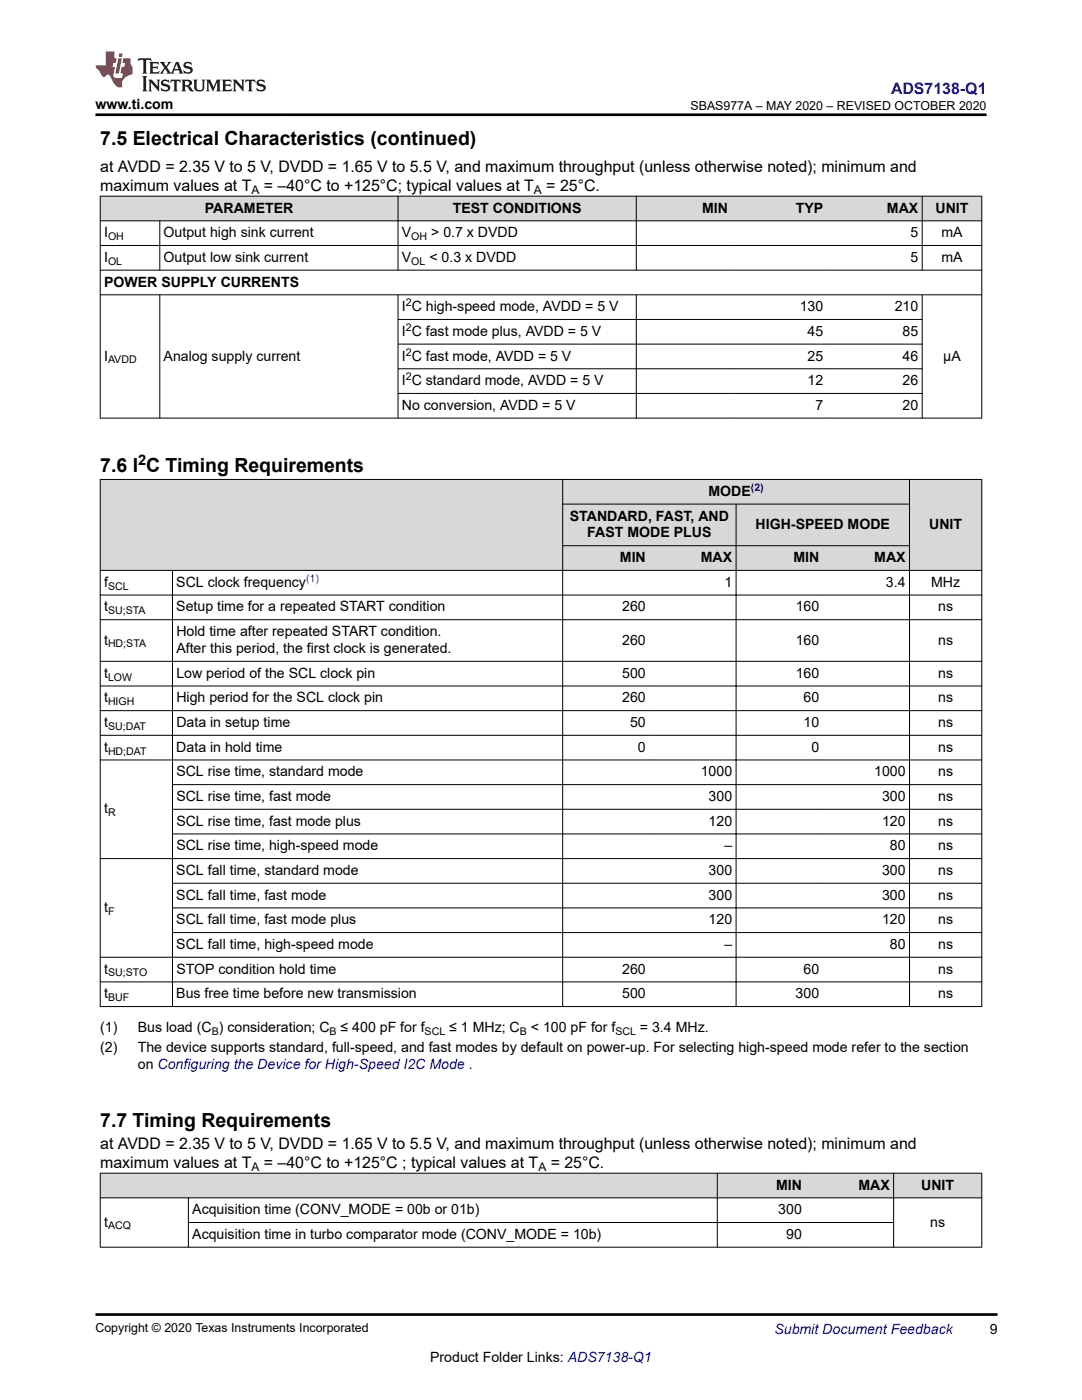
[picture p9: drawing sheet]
<svg xmlns="http://www.w3.org/2000/svg" width="216mm" height="279mm" viewBox="0 0 216 279" stroke-linecap="round" stroke-linejoin="round" font-family="sans-serif">
<defs><g id="words">
<g font-size="3.9">
<text x="20" y="28.8">7.5 Electrical Characteristics (continued)</text>
<text x="20" y="94.1">7.6 I C Timing Requirements</text>
<text x="20" y="224.9">7.7 Timing Requirements</text>
</g>
<text font-size="3.2" fill="#00f" x="177.8" y="18.7">ADS7138-Q1</text>
<g font-size="3.2">
<text x="20" y="34.3">at AVDD = 2.35 V to 5 V, DVDD = 1.65 V to 5.5 V, and maximum throughput (unless otherwise noted); minimum and</text>
<text x="20" y="38.1">maximum values at T</text>
<text x="52.6" y="38.1">= –40°C to +125°C; typical values at T</text>
<text x="109" y="38.1">= 25°C.</text>
<text x="20" y="229.3">at AVDD = 2.35 V to 5 V, DVDD = 1.65 V to 5.5 V, and maximum throughput (unless otherwise noted); minimum and</text>
<text x="20" y="233.1">maximum values at T</text>
<text x="52.6" y="233.1">= –40°C to +125°C ; typical values at T</text>
<text x="109.9" y="233.1">= 25°C.</text>
</g>
<text font-size="2.9" x="27.6" y="92.8">2</text>
<g font-size="2.8">
<text x="19.1" y="21.8">www.ti.com</text>
<text x="20.8" y="47.3">I</text>
<text x="32.7" y="47.3">Output high sink current</text>
<text x="40.9" y="42.4">PARAMETER</text>
<text x="80.2" y="47.3">V</text>
<text x="86" y="47.3">&gt; 0.7 x DVDD</text>
<text x="90.3" y="42.4">TEST CONDITIONS</text>
<text x="140.1" y="42.4">MIN</text>
<text x="158.8" y="42.4">TYP</text>
<text x="177" y="42.4">MAX</text>
<text x="181.7" y="47.3">5</text>
<text x="186.7" y="42.4">UNIT</text>
<text x="187.8" y="47.3">mA</text>
<text x="20.8" y="52.3">I</text>
<text x="32.7" y="52.3">Output low sink current</text>
<text x="80.2" y="52.3">V</text>
<text x="85.7" y="52.3">&lt; 0.3 x DVDD</text>
<text x="181.7" y="52.3">5</text>
<text x="187.8" y="52.3">mA</text>
<text x="20.8" y="57.2">POWER SUPPLY CURRENTS</text>
<text x="80.2" y="62.1">I C high-speed mode, AVDD = 5 V</text>
<text x="159.6" y="62.1">130</text>
<text x="178.5" y="62.1">210</text>
<text x="20.8" y="72">I</text>
<text x="32.7" y="72">Analog supply current</text>
<text x="80.2" y="67">I C fast mode plus, AVDD = 5 V</text>
<text x="80.2" y="72">I C fast mode, AVDD = 5 V</text>
<text x="161.2" y="67">45</text>
<text x="161.2" y="72">25</text>
<text x="180.1" y="67">85</text>
<text x="180.1" y="72">46</text>
<text x="188.2" y="72">µA</text>
<text x="80.2" y="76.9">I C standard mode, AVDD = 5 V</text>
<text x="161.2" y="76.9">12</text>
<text x="180.1" y="76.9">26</text>
<text x="80.2" y="81.8">No conversion, AVDD = 5 V</text>
<text x="162.7" y="81.8">7</text>
<text x="180.1" y="81.8">20</text>
<text x="141.4" y="99">MODE</text>
<text x="113.7" y="103.9">STANDARD, FAST, AND</text>
<text x="117.2" y="107.3">FAST MODE PLUS</text>
<text x="150.8" y="105.6">HIGH-SPEED MODE</text>
<text x="185.4" y="105.6">UNIT</text>
<text x="123.7" y="112.2">MIN</text>
<text x="139.8" y="112.2">MAX</text>
<text x="158.3" y="112.2">MIN</text>
<text x="174.4" y="112.2">MAX</text>
<text x="20.8" y="117.1">f</text>
<text x="35.2" y="117.1">SCL clock frequency</text>
<text x="144.5" y="117.1">1</text>
<text x="176.8" y="117.1">3.4</text>
<text x="185.8" y="117.1">MHz</text>
<text x="20.8" y="122">t</text>
<text x="35.2" y="122">Setup time for a repeated START condition</text>
<text x="124.2" y="122">260</text>
<text x="158.8" y="122">160</text>
<text x="187.2" y="122">ns</text>
<text x="20.8" y="128.6">t</text>
<text x="35.2" y="126.9">Hold time after repeated START condition.</text>
<text x="35.2" y="130.3">After this period, the first clock is generated.</text>
<text x="124.2" y="128.6">260</text>
<text x="158.8" y="128.6">160</text>
<text x="187.2" y="128.6">ns</text>
<text x="20.8" y="135.3">t</text>
<text x="35.2" y="135.3">Low period of the SCL clock pin</text>
<text x="124.2" y="135.3">500</text>
<text x="158.8" y="135.3">160</text>
<text x="187.2" y="135.3">ns</text>
<text x="20.8" y="140.2">t</text>
<text x="35.2" y="140.2">High period for the SCL clock pin</text>
<text x="124.2" y="140.2">260</text>
<text x="160.3" y="140.2">60</text>
<text x="187.2" y="140.2">ns</text>
<text x="20.8" y="145.1">t</text>
<text x="35.2" y="145.1">Data in setup time</text>
<text x="125.7" y="145.1">50</text>
<text x="160.3" y="145.1">10</text>
<text x="187.2" y="145.1">ns</text>
<text x="20.8" y="150">t</text>
<text x="35.2" y="150">Data in hold time</text>
<text x="35.2" y="154.9">SCL rise time, standard mode</text>
<text x="127.3" y="150">0</text>
<text x="139.8" y="154.9">1000</text>
<text x="161.9" y="150">0</text>
<text x="174.4" y="154.9">1000</text>
<text x="187.2" y="154.9">ns</text>
<text x="187.2" y="150">ns</text>
<text x="35.2" y="159.9">SCL rise time, fast mode</text>
<text x="141.4" y="159.9">300</text>
<text x="176" y="159.9">300</text>
<text x="187.2" y="159.9">ns</text>
<text x="20.8" y="162.3">t</text>
<text x="35.2" y="164.8">SCL rise time, fast mode plus</text>
<text x="141.4" y="164.8">120</text>
<text x="176" y="164.8">120</text>
<text x="187.2" y="164.8">ns</text>
<text x="35.2" y="169.7">SCL rise time, high-speed mode</text>
<text x="144.5" y="169.7">–</text>
<text x="177.6" y="169.7">80</text>
<text x="187.2" y="169.7">ns</text>
<text x="35.2" y="179.5">SCL fall time, fast mode</text>
<text x="35.2" y="174.6">SCL fall time, standard mode</text>
<text x="141.4" y="174.6">300</text>
<text x="141.4" y="179.5">300</text>
<text x="176" y="174.6">300</text>
<text x="176" y="179.5">300</text>
<text x="187.2" y="179.5">ns</text>
<text x="187.2" y="174.6">ns</text>
<text x="20.8" y="182">t</text>
<text x="35.2" y="184.5">SCL fall time, fast mode plus</text>
<text x="141.4" y="184.5">120</text>
<text x="176" y="184.5">120</text>
<text x="187.2" y="184.5">ns</text>
<text x="35.2" y="189.4">SCL fall time, high-speed mode</text>
<text x="144.5" y="189.4">–</text>
<text x="177.6" y="189.4">80</text>
<text x="187.2" y="189.4">ns</text>
<text x="20.8" y="194.3">t</text>
<text x="35.2" y="194.3">STOP condition hold time</text>
<text x="124.2" y="194.3">260</text>
<text x="160.3" y="194.3">60</text>
<text x="187.2" y="194.3">ns</text>
<text x="20.8" y="199.2">t</text>
<text x="35.2" y="199.2">Bus free time before new transmission</text>
<text x="124.2" y="199.2">500</text>
<text x="158.8" y="199.2">300</text>
<text x="187.2" y="199.2">ns</text>
<text x="20" y="209.9">(2)</text>
<text x="20" y="206">(1)</text>
<text x="27.5" y="206">Bus load (C ) consideration; C</text>
<text x="27.5" y="209.9">The device supports standard, full-speed, and fast modes by default on power-up. For selecting high-speed mode refer to the section</text>
<text x="68" y="206">≤ 400 pF for f</text>
<text x="89.6" y="206">≤ 1 MHz; C</text>
<text x="105.9" y="206">&lt; 100 pF for f</text>
<text x="127.7" y="206">= 3.4 MHz.</text>
<text x="27.5" y="213.3">on Configuring the Device for High-Speed I2C Mode .</text>
<text x="154.8" y="237.4">MIN</text>
<text x="171.3" y="237.4">MAX</text>
<text x="183.8" y="237.4">UNIT</text>
<text x="20.8" y="244.8">t</text>
<text x="38.4" y="242.3">Acquisition time (CONV_MODE = 00b or 01b)</text>
<text x="155.3" y="242.3">300</text>
<text x="185.6" y="244.8">ns</text>
<text x="38.4" y="247.3">Acquisition time in turbo comparator mode (CONV_MODE = 10b)</text>
<text x="156.9" y="247.3">90</text>
<text x="197.5" y="266.1">9</text>
<text x="85.8" y="271.7">Product Folder Links: ADS7138-Q1</text>
</g>
<text font-size="2.8" fill="#00f" x="154.5" y="266.2">Submit Document Feedback</text>
<g font-size="2.5">
<text x="137.8" y="21.9">SBAS977A – MAY 2020 – REVISED OCTOBER 2020</text>
<text x="19.1" y="265.9">Copyright © 2020 Texas Instruments Incorporated</text>
</g>
<g font-size="2.4">
<text x="50.2" y="38.7">A</text>
<text x="106.5" y="38.7">A</text>
<text x="50.2" y="233.7">A</text>
<text x="107.4" y="233.7">A</text>
</g>
<g font-size="2.1">
<text x="21.6" y="47.9">OH</text>
<text x="82.1" y="47.9">OH</text>
<text x="21.6" y="52.8">OL</text>
<text x="82.1" y="52.8">OL</text>
<text x="81" y="61.2">2</text>
<text x="81" y="66.1">2</text>
<text x="81" y="71">2</text>
<text x="21.6" y="72.5">AVDD</text>
<text x="81" y="75.9">2</text>
<text x="21.6" y="117.7">SCL</text>
<text x="21.6" y="122.6">SU;STA</text>
<text x="21.6" y="129.2">HD;STA</text>
<text x="21.6" y="135.8">LOW</text>
<text x="21.6" y="140.7">HIGH</text>
<text x="21.6" y="145.7">SU;DAT</text>
<text x="21.6" y="150.6">HD;DAT</text>
<text x="21.6" y="162.9">R</text>
<text x="21.6" y="182.6">F</text>
<text x="21.6" y="194.9">SU;STO</text>
<text x="21.6" y="199.8">BUF</text>
<text x="42.2" y="206.6">B</text>
<text x="65.8" y="206.6">B</text>
<text x="84.7" y="206.6">SCL</text>
<text x="103.7" y="206.6">B</text>
<text x="122.8" y="206.6">SCL</text>
<text x="21.6" y="245.4">ACQ</text>
</g>
<g font-size="2.1" fill="#00f">
<text x="149.8" y="98">(2)</text>
<text x="61.1" y="116.2">(1)</text>
</g>
</g></defs>
<g fill="#d8d8d8">
<path d="M20 39.1h175.9v5h-175.9z" fill-rule="evenodd"/>
<path d="M20.1 39.2h59.3v4.8h-59.3z" fill-rule="evenodd"/>
<path d="M79.5 39.2h47.4v4.8h-47.4z" fill-rule="evenodd"/>
<path d="M127 39.2h19v4.8h-19z" fill-rule="evenodd"/>
<path d="M146 39.2h19v4.8h-19z" fill-rule="evenodd"/>
<path d="M165 39.2h19v4.8h-19z" fill-rule="evenodd"/>
<path d="M184.1 39.2h11.7v4.8h-11.7z" fill-rule="evenodd"/>
</g>
<g fill="none" stroke="#000" stroke-width=".2">
<path d="M19.9 39.1h176.1M20 39.1v44.4M79.4 39.1v14.9M127 39.1v14.9M184 39.1v14.9M195.9 39.1v44.4M19.9 44.1h176.1M19.9 49h176.1M19.9 53.9h176.1M19.9 58.8h176.1M31.9 44v10M31.9 58.8v24.7"/>
<path d="M79.4 58.8v24.7M127 58.8v24.7M184 58.8v24.7M79.4 63.8h104.7M79.4 68.7h104.7M79.4 73.6h104.7M79.4 78.5h104.7M19.9 83.4h176.1"/>
</g>
<g fill="#d8d8d8">
<path d="M20 95.7h175.9v4.9h-175.9z" fill-rule="evenodd"/>
<path d="M20 100.6h175.9v8.3h-175.9z" fill-rule="evenodd"/>
<path d="M20 108.9h175.9v4.9h-175.9z" fill-rule="evenodd"/>
<path d="M20.1 95.7h92.1v18.1h-92.1z" fill-rule="evenodd"/>
<path d="M112.3 95.7h69.1v4.8h-69.1z" fill-rule="evenodd"/>
<path d="M181.5 95.7h14.3v18.1h-14.3z" fill-rule="evenodd"/>
<path d="M112.3 100.7h34.5v8.1h-34.5z" fill-rule="evenodd"/>
<path d="M146.9 100.7h34.5v8.1h-34.5z" fill-rule="evenodd"/>
<path d="M112.3 109h17.3v4.8h-17.3z" fill-rule="evenodd"/>
<path d="M129.6 109h17.2v4.8h-17.2z" fill-rule="evenodd"/>
<path d="M146.9 109h17.3v4.8h-17.3z" fill-rule="evenodd"/>
<path d="M164.2 109h17.2v4.8h-17.2z" fill-rule="evenodd"/>
</g>
<g fill="none" stroke="#000" stroke-width=".2">
<path d="M19.9 95.7h176.1M20 95.6v105.3M112.3 95.6v105.3M181.5 95.6v105.3M195.9 95.6v105.3M19.9 113.8h176.1M19.9 118.8h176.1M34.4 113.8v87.1M112.2 100.6h69.3M112.2 108.9h69.3M146.9 100.5v100.4M19.9 123.7h176.1"/>
<path d="M19.9 132h176.1M19.9 136.9h176.1M19.9 141.8h176.1M19.9 146.7h176.1M19.9 151.7h176.1M34.4 156.6h161.6M34.4 161.5h161.6M34.4 166.4h161.6M34.4 176.3h161.6M196 171.4h-176.1M19.9 196h176.1M34.4 181.2h161.6"/>
<path d="M34.4 186.1h161.6M196 191h-176.1M19.9 200.9h176.1"/>
</g>
<g fill="#d8d8d8">
<path d="M20 234.1h175.9v5h-175.9z" fill-rule="evenodd"/>
<path d="M20.1 234.2h123v4.8h-123z" fill-rule="evenodd"/>
<path d="M143.2 234.2h17.5v4.8h-17.5z" fill-rule="evenodd"/>
<path d="M160.7 234.2h17.5v4.8h-17.5z" fill-rule="evenodd"/>
<path d="M178.4 234.2h17.4v4.8h-17.4z" fill-rule="evenodd"/>
</g>
<path d="M19.9 234.1h176.1M19.9 239.1h176.1M20 234.1v14.9M37.6 239v10M143.1 234.1v14.9M178.3 234.1v14.9M195.9 234.1v14.9M19.9 248.9h176.1M37.5 244h140.9" fill="none" stroke="#000" stroke-width=".2"/>
<path d="M27.7 11.6l-.2 .6 .5-.2h.6v.1v2.2l-.2 .4h1l-.2-.4v-2.2v-.1h.5l.5 .2-.1-.6zM29.8 12.4l.2 .3v1.6l-.2 .4h1.9l.1-.6a1.08 1.08 0 0 1-1.3 .2v-.7h.6l.4 .2v-.7l-.4 .2h-.6v-.5l.2-.2a1 1 0 0 1 1 .3l-.1-.5zM31.8 12.4l1 1.1-1 1.2h.9l-.2-.2 .4-.8 .5 .8-.2 .2h1.6l-.2-.2 .1-.5h1l.1 .5-.1 .2h.9l-.2-.4-.8-1.9h-.5l-1 2.1-.8-1.1 .9-1h-.8l.2 .2-.5 .6-.3-.6 .1-.2zM35.2 12.8l.4 1h-.8zM36.8 12.5a.65 .65 0 0 0-.2 .7 .65 .65 0 0 0 .6 .5l.7 .1 .1 .3a.79 .79 0 0 1-.7 .4 .79 .79 0 0 1-.7-.5l.1 .7 .2-.1a.93 .93 0 0 0 1.1 0 .93 .93 0 0 0 .4-.9 1.46 1.46 0 0 0-1.2-.6l-.1-.3a1.09 1.09 0 0 1 1.2 .2l-.2-.6-.1 .1-.6-.2zM28.4 15.2l.2 .4v2.2l-.2 .4h1l-.2-.4v-2.2l.2-.4zM29.6 15.9l.2 .4v1.5l-.2 .4h.8l-.3-.4v-1.3l1.7 1.8v-2l.2-.4h-.8l.2 .2 .1 1.1-1.2-1.3zM32.3 16a.65 .65 0 0 0-.2 .8 .65 .65 0 0 0 .7 .4l.6 .2 .1 .2a.79 .79 0 0 1-.7 .4 .79 .79 0 0 1-.7-.5l.1 .7 .2-.1a.93 .93 0 0 0 1.1 .1 .93 .93 0 0 0 .4-1 1.46 1.46 0 0 0-1.2-.5l-.1-.4a1.09 1.09 0 0 1 1.2 .2l-.2-.6-.1 .1-.6-.1zM34.1 15.9l-.1 .6a.63 .63 0 0 1 .7-.3l.1 1.6-.3 .4h1l-.2-.4v-1.6a.66 .66 0 0 1 .8 .3l-.1-.6zM36.2 15.9l.2 .4v1.5l-.2 .4h.9l-.2-.2v-.7h.5l.1 .2a.79 .79 0 0 0 1.2 .6l-1-.9a.61 .61 0 0 0 .6-.6 .61 .61 0 0 0-.5-.7zM36.9 16.2h.2a.47 .47 0 0 1 .5 .1 .47 .47 0 0 1 .1 .5l-.2 .1-.6 .1zM38.5 15.9l.2 .2a2.27 2.27 0 0 0 .4 2 1.04 1.04 0 0 0 1.7-.7v-1.3l.2-.2h-.8l.2 .4v1.1a.6 .6 0 0 1-.6 .6 .6 .6 0 0 1-.6-.6v-1.1l.3-.4zM41.1 15.9l.2 .4v1.5l-.2 .4h.7l-.2-.4v-1.4l.9 1.9 .8-1.9v1.4l-.2 .4h1l-.3-.4v-1.5l.3-.4h-.8l-.7 1.5-.7-1.5zM44.3 15.9l.2 .4v1.5l-.2 .4h1.9l.1-.6a1.09 1.09 0 0 1-1.3 .2v-.7h.6l.4 .2v-.6l-.4 .2h-.6v-.6l.2-.1a1.01 1.01 0 0 1 1 .3l-.1-.6zM46.4 15.9l.3 .4v1.5l-.3 .4h.8l-.2-.4v-1.3l1.6 1.8v-2l.2-.4h-.7l.2 .2v1.1l-1.2-1.3zM49 15.9l-.1 .6a.63 .63 0 0 1 .8-.3v1.6l-.3 .4h1l-.2-.4v-1.6a.66 .66 0 0 1 .8 .3l-.1-.6zM51.4 16a.65 .65 0 0 0-.2 .8 .65 .65 0 0 0 .6 .4l.6 .2 .2 .2a.79 .79 0 0 1-.8 .4 .79 .79 0 0 1-.6-.5l.1 .7 .2-.1a.93 .93 0 0 0 1 .1 .93 .93 0 0 0 .5-1 1.46 1.46 0 0 0-1.3-.5l-.1-.4a1.09 1.09 0 0 1 1.3 .2l-.2-.6-.2 .1-.5-.1z" fill="#231f20"/>
<path d="M21.1 10.3v2.7h-2v.4l.9 1a.95 .95 0 0 0 .9 .9 .59 .59 0 0 1 .6-.4 .59 .59 0 0 1 .5 .3l.4 .8a1.59 1.59 0 0 0 2.1 1.4 1.61 1.61 0 0 1 1-2.3l1-.3-.1-1.5a1.59 1.59 0 0 1-.4-1.7h-1.4l-.2 .9h.5l-.1 .9h-.5l-.2 .9v.3l.4 .1-.2 .9h-.6a.73 .73 0 0 1-1.1-.7l.3-1.5h-.5l.2-.9h.5l.2-.9h-.5v-1.3zM23.6 11.6l-.6 3.1h.7l.6-3.1zM23.8 10.7l-.1 .6h.7l.1-.6z" fill="#ed1c24"/>
<path d="M19.1 22.9h177.8M19 262.3h180" fill="none" stroke="#000" stroke-width=".53"/>
<use href="#words"/>
</svg>
